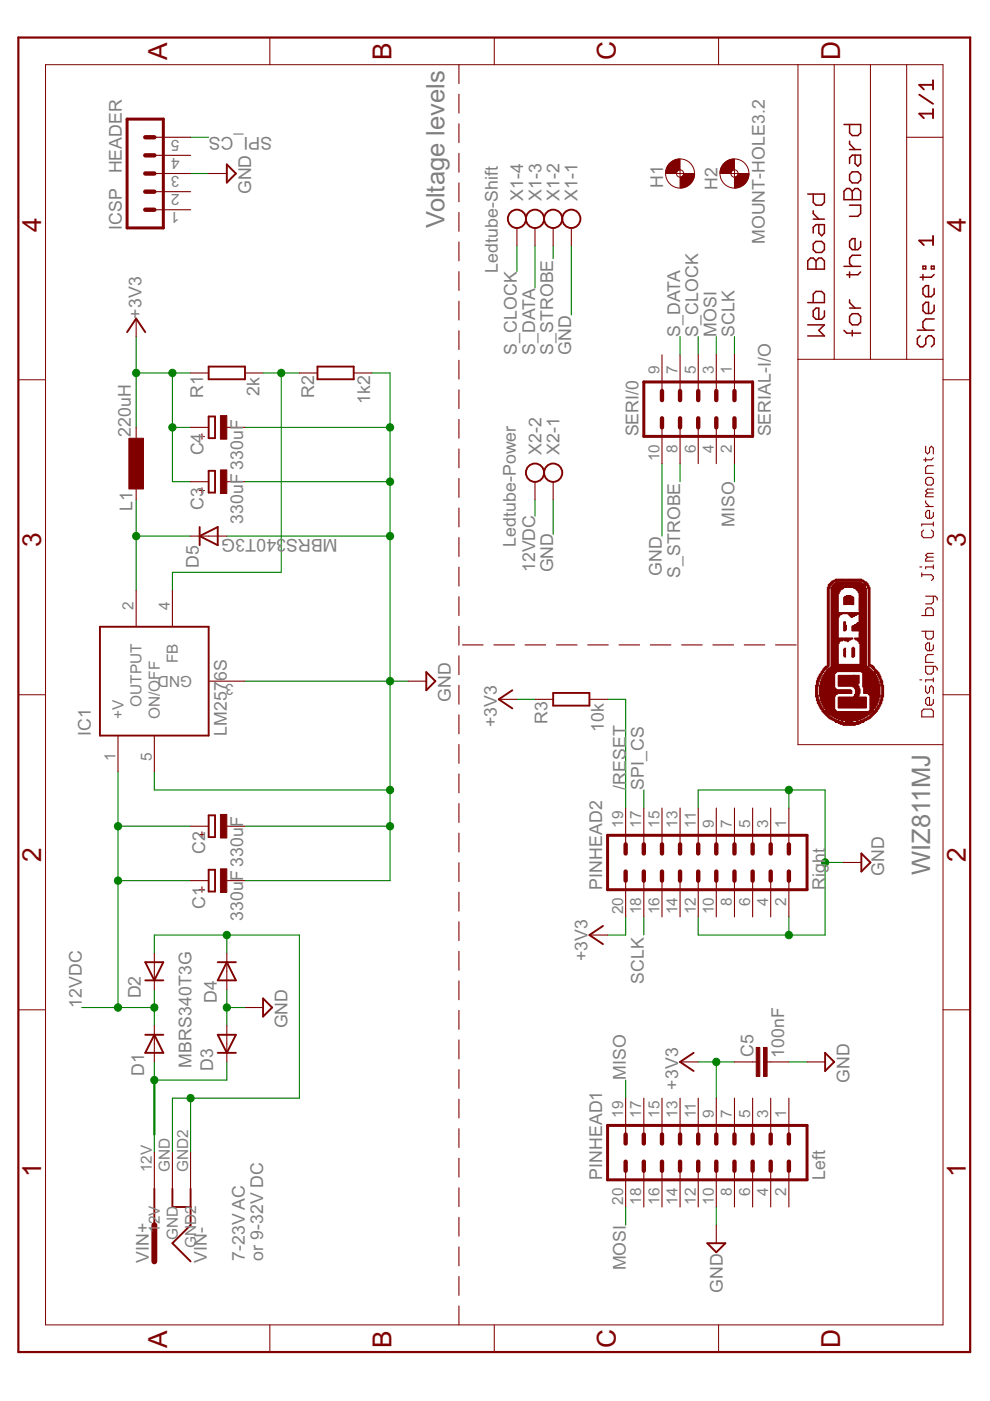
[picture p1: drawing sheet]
<svg xmlns="http://www.w3.org/2000/svg" width="210mm" height="297mm" viewBox="0 0 210 297" stroke-linecap="round" stroke-linejoin="round" font-family="sans-serif">
<defs><g id="words">
<g font-size="6.2" fill="#800000">
<text x="35.4" y="12.8" transform="rotate(-90 35.4 12.8)">A</text>
<text x="83" y="12.8" transform="rotate(-90 83 12.8)">B</text>
<text x="130.6" y="12.8" transform="rotate(-90 130.6 12.8)">C</text>
<text x="178.1" y="12.8" transform="rotate(-90 178.1 12.8)">D</text>
<text x="8.7" y="49.1" transform="rotate(-90 8.7 49.1)">4</text>
<text x="204.8" y="49.1" transform="rotate(-90 204.8 49.1)">4</text>
<text x="8.7" y="115.9" transform="rotate(-90 8.7 115.9)">3</text>
<text x="204.8" y="115.9" transform="rotate(-90 204.8 115.9)">3</text>
<text x="8.7" y="182.7" transform="rotate(-90 8.7 182.7)">2</text>
<text x="204.8" y="182.7" transform="rotate(-90 204.8 182.7)">2</text>
<text x="8.7" y="249.5" transform="rotate(-90 8.7 249.5)">1</text>
<text x="204.8" y="249.5" transform="rotate(-90 204.8 249.5)">1</text>
<text x="35.4" y="285.7" transform="rotate(-90 35.4 285.7)">A</text>
<text x="83" y="285.7" transform="rotate(-90 83 285.7)">B</text>
<text x="130.6" y="285.7" transform="rotate(-90 130.6 285.7)">C</text>
<text x="178.1" y="285.7" transform="rotate(-90 178.1 285.7)">D</text>
</g>
<g font-size="6.1" fill="#808080">
<text x="94.2" y="48.3" transform="rotate(-90 94.2 48.3)">Voltage levels</text>
<text x="197.2" y="185.6" transform="rotate(-90 197.2 185.6)">WIZ811MJ</text>
</g>
<g font-size="4.2" fill="#808080">
<text x="57.7" y="29.1" transform="rotate(-180 57.7 29.1)">SPI_CS</text>
<text x="25.8" y="36.8" transform="rotate(-90 25.8 36.8)">HEADER</text>
<text x="53.3" y="41.2" transform="rotate(-90 53.3 41.2)">GND</text>
<text x="140.6" y="39.9" transform="rotate(-90 140.6 39.9)">H1</text>
<text x="152.2" y="40.2" transform="rotate(-90 152.2 40.2)">H2</text>
<text x="110.9" y="42.6" transform="rotate(-90 110.9 42.6)">X1-4</text>
<text x="114.8" y="42.6" transform="rotate(-90 114.8 42.6)">X1-3</text>
<text x="118.6" y="42.6" transform="rotate(-90 118.6 42.6)">X1-2</text>
<text x="122.5" y="42.6" transform="rotate(-90 122.5 42.6)">X1-1</text>
<text x="25.8" y="48.7" transform="rotate(-90 25.8 48.7)">ICSP</text>
<text x="162.1" y="51.8" transform="rotate(-90 162.1 51.8)">MOUNT-HOLE3.2</text>
<text x="105.6" y="57.9" transform="rotate(-90 105.6 57.9)">Ledtube-Shift</text>
<text x="30" y="67.5" transform="rotate(-90 30 67.5)">+3V3</text>
<text x="144.2" y="71.4" transform="rotate(-90 144.2 71.4)">S_DATA</text>
<text x="148" y="71.4" transform="rotate(-90 148 71.4)">S_CLOCK</text>
<text x="151.9" y="71.4" transform="rotate(-90 151.9 71.4)">MOSI</text>
<text x="155.7" y="71.4" transform="rotate(-90 155.7 71.4)">SCLK</text>
<text x="109.6" y="75.2" transform="rotate(-90 109.6 75.2)">S_CLOCK</text>
<text x="113.4" y="75.2" transform="rotate(-90 113.4 75.2)">S_DATA</text>
<text x="117.3" y="75.2" transform="rotate(-90 117.3 75.2)">S_STROBE</text>
<text x="121.1" y="75.2" transform="rotate(-90 121.1 75.2)">GND</text>
<text x="55" y="83.9" transform="rotate(-90 55 83.9)">2k</text>
<text x="43.1" y="84.3" transform="rotate(-90 43.1 84.3)">R1</text>
<text x="66.6" y="84.5" transform="rotate(-90 66.6 84.5)">R2</text>
<text x="78.5" y="85.6" transform="rotate(-90 78.5 85.6)">1k2</text>
<text x="27.7" y="92.6" transform="rotate(-90 27.7 92.6)">220uH</text>
<text x="135.4" y="92.5" transform="rotate(-90 135.4 92.5)">SERI/0</text>
<text x="163.4" y="92.5" transform="rotate(-90 163.4 92.5)">SERIAL-I/O</text>
<text x="43.1" y="96.6" transform="rotate(-90 43.1 96.6)">C4</text>
<text x="114.8" y="96.4" transform="rotate(-90 114.8 96.4)">X2-2</text>
<text x="118.6" y="96.4" transform="rotate(-90 118.6 96.4)">X2-1</text>
<text x="28.1" y="108.3" transform="rotate(-90 28.1 108.3)">L1</text>
<text x="43.1" y="108.1" transform="rotate(-90 43.1 108.1)">C3</text>
<text x="51.6" y="111.2" transform="rotate(-90 51.6 111.2)">330uF 330uF</text>
<text x="155.7" y="111.7" transform="rotate(-90 155.7 111.7)">MISO</text>
<text x="58.5" y="114.2" transform="rotate(-180 58.5 114.2)">40T3G</text>
<text x="71.6" y="114.2" transform="rotate(-180 71.6 114.2)">MBRS3</text>
<text x="109.4" y="116" transform="rotate(-90 109.4 116)">Ledtube-Power</text>
<text x="42.1" y="120.4" transform="rotate(-90 42.1 120.4)">D5</text>
<text x="113.4" y="121.4" transform="rotate(-90 113.4 121.4)">12VDC</text>
<text x="117.3" y="121.4" transform="rotate(-90 117.3 121.4)">GND</text>
<text x="140.3" y="122.1" transform="rotate(-90 140.3 122.1)">GND</text>
<text x="144.2" y="122.5" transform="rotate(-90 144.2 122.5)">S_STROBE</text>
<text x="48.1" y="144.3" transform="rotate(-90 48.1 144.3)">6S</text>
<text x="95.6" y="148.8" transform="rotate(-90 95.6 148.8)">GND</text>
<text x="19.3" y="156" transform="rotate(-90 19.3 156)">IC1</text>
<text x="48.1" y="156" transform="rotate(-90 48.1 156)">LM257</text>
<text x="105.4" y="154.2" transform="rotate(-90 105.4 154.2)">+3V3</text>
<text x="116.1" y="153.5" transform="rotate(-90 116.1 153.5)">R3</text>
<text x="128" y="155.2" transform="rotate(-90 128 155.2)">10k</text>
<text x="132.7" y="167.5" transform="rotate(-90 132.7 167.5)">/RESET</text>
<text x="136.5" y="167.5" transform="rotate(-90 136.5 167.5)">SPI_CS</text>
<text x="43.5" y="181.1" transform="rotate(-90 43.5 181.1)">C2</text>
<text x="187.4" y="185.7" transform="rotate(-90 187.4 185.7)">GND</text>
<text x="127.7" y="188.6" transform="rotate(-90 127.7 188.6)">PINHEAD2</text>
<text x="174.9" y="188.6" transform="rotate(-90 174.9 188.6)">Right</text>
<text x="43.5" y="192.7" transform="rotate(-90 43.5 192.7)">C1</text>
<text x="51.6" y="195.4" transform="rotate(-90 51.6 195.4)">330uF 330uF</text>
<text x="124.6" y="203.8" transform="rotate(-90 124.6 203.8)">+3V3</text>
<text x="136.5" y="208.6" transform="rotate(-90 136.5 208.6)">SCLK</text>
<text x="17.3" y="213.6" transform="rotate(-90 17.3 213.6)">12VDC</text>
<text x="29.8" y="211.7" transform="rotate(-90 29.8 211.7)">D2</text>
<text x="46" y="212.7" transform="rotate(-90 46 212.7)">D4</text>
<text x="61" y="218" transform="rotate(-90 61 218)">GND</text>
<text x="40.6" y="226.3" transform="rotate(-90 40.6 226.3)">MBRS340T3G</text>
<text x="45.2" y="227.1" transform="rotate(-90 45.2 227.1)">D3</text>
<text x="159.8" y="224" transform="rotate(-90 159.8 224)">C5</text>
<text x="166.3" y="224.4" transform="rotate(-90 166.3 224.4)">100nF</text>
<text x="30.6" y="228.1" transform="rotate(-90 30.6 228.1)">D1</text>
<text x="132.7" y="229" transform="rotate(-90 132.7 229)">MISO</text>
<text x="143.8" y="231.1" transform="rotate(-90 143.8 231.1)">+3V3</text>
<text x="180.1" y="229.6" transform="rotate(-90 180.1 229.6)">GND</text>
<text x="127.7" y="250.1" transform="rotate(-90 127.7 250.1)">PINHEAD1</text>
<text x="174.9" y="250.1" transform="rotate(-90 174.9 250.1)">Left</text>
<text x="31.6" y="267.8" transform="rotate(-90 31.6 267.8)">VIN+</text>
<text x="43.9" y="267.8" transform="rotate(-90 43.9 267.8)">VIN-</text>
<text x="51.9" y="267.4" transform="rotate(-90 51.9 267.4)">7-23V AC</text>
<text x="55.8" y="267.4" transform="rotate(-90 55.8 267.4)">or 9-32V DC</text>
<text x="132.7" y="269.4" transform="rotate(-90 132.7 269.4)">MOSI</text>
<text x="153.2" y="274.2" transform="rotate(-90 153.2 274.2)">GND</text>
</g>
<g font-size="3.6" fill="#808080">
<text x="38.1" y="29.6" transform="rotate(-180 38.1 29.6)">5</text>
<text x="38.1" y="33.5" transform="rotate(-180 38.1 33.5)">4</text>
<text x="38.1" y="41.2" transform="rotate(-180 38.1 41.2)">2</text>
<text x="38.1" y="37.3" transform="rotate(-180 38.1 37.3)">3</text>
<text x="38.1" y="45" transform="rotate(-180 38.1 45)">1</text>
<text x="139.8" y="79.4" transform="rotate(-90 139.8 79.4)">9</text>
<text x="143.7" y="79.4" transform="rotate(-90 143.7 79.4)">7</text>
<text x="147.5" y="79.4" transform="rotate(-90 147.5 79.4)">5</text>
<text x="151.3" y="79.4" transform="rotate(-90 151.3 79.4)">3</text>
<text x="155.2" y="79.4" transform="rotate(-90 155.2 79.4)">1</text>
<text x="143.7" y="96" transform="rotate(-90 143.7 96)">8</text>
<text x="147.5" y="96" transform="rotate(-90 147.5 96)">6</text>
<text x="151.3" y="96" transform="rotate(-90 151.3 96)">4</text>
<text x="155.2" y="96" transform="rotate(-90 155.2 96)">2</text>
<text x="139.8" y="97.8" transform="rotate(-90 139.8 97.8)">10</text>
<text x="28.3" y="129.4" transform="rotate(-90 28.3 129.4)">2</text>
<text x="36" y="129.4" transform="rotate(-90 36 129.4)">4</text>
<text x="37.7" y="140.6" transform="rotate(-90 37.7 140.6)">FB</text>
<text x="40.7" y="143.3" transform="rotate(-180 40.7 143.3)">GND</text>
<text x="30" y="149.8" transform="rotate(-90 30 149.8)">OUTPUT</text>
<text x="49.6" y="145" transform="rotate(-180 49.6 145)">3</text>
<text x="26.2" y="152.4" transform="rotate(-90 26.2 152.4)">+V</text>
<text x="33.9" y="152.4" transform="rotate(-90 33.9 152.4)">ON/OFF</text>
<text x="24.5" y="161.3" transform="rotate(-90 24.5 161.3)">1</text>
<text x="32.2" y="161.3" transform="rotate(-90 32.2 161.3)">5</text>
<text x="132.1" y="175.5" transform="rotate(-90 132.1 175.5)">19</text>
<text x="136" y="175.5" transform="rotate(-90 136 175.5)">17</text>
<text x="139.8" y="175.5" transform="rotate(-90 139.8 175.5)">15</text>
<text x="143.7" y="175.5" transform="rotate(-90 143.7 175.5)">13</text>
<text x="147.5" y="175.5" transform="rotate(-90 147.5 175.5)">11</text>
<text x="151.3" y="175.5" transform="rotate(-90 151.3 175.5)">9</text>
<text x="155.2" y="175.5" transform="rotate(-90 155.2 175.5)">7</text>
<text x="159" y="175.5" transform="rotate(-90 159 175.5)">5</text>
<text x="162.9" y="175.5" transform="rotate(-90 162.9 175.5)">3</text>
<text x="166.7" y="175.5" transform="rotate(-90 166.7 175.5)">1</text>
<text x="132.1" y="193.9" transform="rotate(-90 132.1 193.9)">20</text>
<text x="136" y="193.9" transform="rotate(-90 136 193.9)">18</text>
<text x="139.8" y="193.9" transform="rotate(-90 139.8 193.9)">16</text>
<text x="143.7" y="193.9" transform="rotate(-90 143.7 193.9)">14</text>
<text x="147.5" y="193.9" transform="rotate(-90 147.5 193.9)">12</text>
<text x="151.3" y="193.9" transform="rotate(-90 151.3 193.9)">10</text>
<text x="155.2" y="192.1" transform="rotate(-90 155.2 192.1)">8</text>
<text x="159" y="192.1" transform="rotate(-90 159 192.1)">6</text>
<text x="162.9" y="192.1" transform="rotate(-90 162.9 192.1)">4</text>
<text x="166.7" y="192.1" transform="rotate(-90 166.7 192.1)">2</text>
<text x="132.1" y="237" transform="rotate(-90 132.1 237)">19</text>
<text x="136" y="237" transform="rotate(-90 136 237)">17</text>
<text x="139.8" y="237" transform="rotate(-90 139.8 237)">15</text>
<text x="143.7" y="237" transform="rotate(-90 143.7 237)">13</text>
<text x="147.5" y="237" transform="rotate(-90 147.5 237)">11</text>
<text x="151.3" y="237" transform="rotate(-90 151.3 237)">9</text>
<text x="155.2" y="237" transform="rotate(-90 155.2 237)">7</text>
<text x="159" y="237" transform="rotate(-90 159 237)">5</text>
<text x="162.9" y="237" transform="rotate(-90 162.9 237)">3</text>
<text x="166.7" y="237" transform="rotate(-90 166.7 237)">1</text>
<text x="32.2" y="248.5" transform="rotate(-90 32.2 248.5)">12V</text>
<text x="36" y="248.5" transform="rotate(-90 36 248.5)">GND</text>
<text x="39.9" y="248.5" transform="rotate(-90 39.9 248.5)">GND2</text>
<text x="132.1" y="255.4" transform="rotate(-90 132.1 255.4)">20</text>
<text x="136" y="255.4" transform="rotate(-90 136 255.4)">18</text>
<text x="139.8" y="255.4" transform="rotate(-90 139.8 255.4)">16</text>
<text x="143.7" y="255.4" transform="rotate(-90 143.7 255.4)">14</text>
<text x="147.5" y="255.4" transform="rotate(-90 147.5 255.4)">12</text>
<text x="151.3" y="255.4" transform="rotate(-90 151.3 255.4)">10</text>
<text x="155.2" y="253.6" transform="rotate(-90 155.2 253.6)">8</text>
<text x="159" y="253.6" transform="rotate(-90 159 253.6)">6</text>
<text x="162.9" y="253.6" transform="rotate(-90 162.9 253.6)">4</text>
<text x="166.7" y="253.6" transform="rotate(-90 166.7 253.6)">2</text>
<text x="33.9" y="261.4" transform="rotate(-90 33.9 261.4)">12V</text>
<text x="37.7" y="262.8" transform="rotate(-90 37.7 262.8)">GND</text>
<text x="41.6" y="264.7" transform="rotate(-90 41.6 264.7)">GND2</text>
</g>
<g font-size="3" fill="#800000">
<text x="43.6" y="91.5" transform="rotate(-180 43.6 91.5)">+</text>
<text x="43.6" y="103" transform="rotate(-180 43.6 103)">+</text>
<text x="43.6" y="176.1" transform="rotate(-180 43.6 176.1)">+</text>
<text x="43.6" y="187.6" transform="rotate(-180 43.6 187.6)">+</text>
</g>
</g></defs>
<g fill="#008000" stroke="#008000" stroke-width=".23">
<path d="M132.7 255.9v3.9z"/>
<path d="M151.9 71.4v3.8z"/>
<path d="M132.7 229v3.8z"/>
<path d="M155.7 98.3v3.8z"/>
<path d="M151.9 255.9v3.9z"/>
<path d="M167.3 225.1h3.8z"/>
<path d="M148 167.5v3.8z"/>
<path d="M167.3 167.5v3.8z"/>
<path d="M148 167.5h19.3z"/>
<path d="M167.3 167.5h7.6z"/>
<path d="M174.9 167.5v15.4z"/>
<path d="M174.9 182.9h3.9z"/>
<path d="M167.3 194.4v3.8z"/>
<path d="M148 194.4v3.8z"/>
<path d="M148 198.2h19.3z"/>
<path d="M167.3 198.2h7.6z"/>
<path d="M174.9 182.9v15.3z"/>
<path d="M40.4 36.8h3.8z"/>
<path d="M51.9 102.1h30.8z"/>
<path d="M82.7 102.1v11.6z"/>
<path d="M48.1 113.7h34.6z"/>
<path d="M82.7 113.7v30.7z"/>
<path d="M82.7 144.4h3.8z"/>
<path d="M51.9 144.4h30.8z"/>
<path d="M82.7 144.4v23.1z"/>
<path d="M32.7 163.6v3.9z"/>
<path d="M32.7 167.5h50z"/>
<path d="M51.9 175.2h30.8z"/>
<path d="M82.7 167.5v7.7z"/>
<path d="M78.8 79.1h3.9z"/>
<path d="M82.7 90.6v11.5z"/>
<path d="M82.7 79.1v11.5z"/>
<path d="M51.9 90.6h30.8z"/>
<path d="M51.9 186.7h30.8z"/>
<path d="M82.7 175.2v11.5z"/>
<path d="M48.1 213.6v3.9z"/>
<path d="M48.1 209.8v3.8z"/>
<path d="M48.1 213.6h3.8z"/>
<path d="M117.3 106v7.3z"/>
<path d="M121.1 52.2v14.6z"/>
<path d="M140.4 98.3v15.4z"/>
<path d="M132.7 148.3v23z"/>
<path d="M128.8 148.3h3.9z"/>
<path d="M136.5 194.4v3.8z"/>
<path d="M155.7 71.4v3.8z"/>
<path d="M109.6 148.3h3.8z"/>
<path d="M132.7 194.4v3.8z"/>
<path d="M128.8 198.2h3.9z"/>
<path d="M28.9 71.4v7.7z"/>
<path d="M28.9 79.1v11.5z"/>
<path d="M36.6 102.1h3.8z"/>
<path d="M36.6 90.6v11.5z"/>
<path d="M36.6 79.1v11.5z"/>
<path d="M28.9 79.1h7.7z"/>
<path d="M36.6 79.1h3.8z"/>
<path d="M36.6 90.6h3.8z"/>
<path d="M151.9 225.1h3.8z"/>
<path d="M151.9 225.1v7.7z"/>
<path d="M148 225.1h3.9z"/>
<path d="M136.5 167.5v3.8z"/>
<path d="M40.4 29.1h3.8z"/>
<path d="M117.3 52.2v2.6z"/>
<path d="M144.2 98.3v3.8z"/>
<path d="M109.6 52.2v5.4z"/>
<path d="M148 71.4v3.8z"/>
<path d="M113.4 52.2v8.8z"/>
<path d="M144.2 71.4v3.8z"/>
<path d="M28.9 113.7v11.5z"/>
<path d="M28.9 106v7.7z"/>
<path d="M28.9 113.7h11.5z"/>
<path d="M59.6 79.1h3.9z"/>
<path d="M55.8 79.1h3.8z"/>
<path d="M59.6 79.1v42.2z"/>
<path d="M36.6 121.3v3.9z"/>
<path d="M36.6 121.3h23z"/>
<path d="M32.7 198.2v3.9z"/>
<path d="M32.7 198.2h15.4z"/>
<path d="M48.1 198.2v3.9z"/>
<path d="M48.1 198.2h15.4z"/>
<path d="M63.5 198.2v34.6z"/>
<path d="M40.4 232.8h23.1z"/>
<path d="M36.6 232.8h3.8z"/>
<path d="M36.6 232.8v11.6z"/>
<path d="M40.4 232.8v11.6z"/>
<path d="M32.7 225.1v3.9z"/>
<path d="M32.7 229h15.4z"/>
<path d="M48.1 225.1v3.9z"/>
<path d="M32.7 240.5v3.9z"/>
<path d="M113.4 106v3.4z"/>
<path d="M32.7 213.6v3.9z"/>
<path d="M32.7 209.8v3.8z"/>
<path d="M25 213.6h7.7z"/>
<path d="M25 163.6v11.6z"/>
<path d="M25 175.2h15.4z"/>
<path d="M25 186.7h15.4z"/>
<path d="M25 175.2v11.5z"/>
<path d="M25 186.7v26.9z"/>
<path d="M17.3 213.6h7.7z"/>
</g>
<g fill="#008000" stroke="#008000" stroke-width=".21">
<circle cx="167.2" cy="167.5" r=".77"/>
<circle cx="167.2" cy="198.3" r=".77"/>
<circle cx="174.9" cy="182.9" r=".77"/>
<circle cx="82.7" cy="113.7" r=".77"/>
<circle cx="82.7" cy="144.4" r=".77"/>
<circle cx="82.7" cy="167.5" r=".77"/>
<circle cx="82.7" cy="102.1" r=".77"/>
<circle cx="82.7" cy="90.6" r=".77"/>
<circle cx="82.7" cy="175.2" r=".77"/>
<circle cx="48.1" cy="213.6" r=".77"/>
<circle cx="28.9" cy="79.1" r=".77"/>
<circle cx="36.5" cy="79.1" r=".77"/>
<circle cx="36.5" cy="90.6" r=".77"/>
<circle cx="151.9" cy="225.2" r=".77"/>
<circle cx="28.9" cy="113.7" r=".77"/>
<circle cx="59.6" cy="79.1" r=".77"/>
<circle cx="48.1" cy="198.3" r=".77"/>
<circle cx="40.4" cy="232.8" r=".77"/>
<circle cx="32.7" cy="229" r=".77"/>
<circle cx="32.7" cy="213.6" r=".77"/>
<circle cx="25" cy="175.2" r=".77"/>
<circle cx="25" cy="186.7" r=".77"/>
<circle cx="25" cy="213.6" r=".77"/>
</g>
<path d="M32.7 229v11.5z" fill="#008000" stroke="#008000" stroke-width=".47"/>
<g fill="#800000" stroke="#800000" stroke-width=".4">
<path d="M194.9 24.1l1 1z"/>
<path d="M194.9 24.1h2.9z"/>
<path d="M197.8 23.1v2z"/>
<path d="M194.9 20.1l2.9 1.9z"/>
<path d="M194.9 18l1 1z"/>
<path d="M194.9 18h2.9z"/>
<path d="M197.8 17v2z"/>
<path d="M194.9 51l1 1z"/>
<path d="M194.9 51h2.9z"/>
<path d="M197.8 50v2z"/>
<path d="M117.3 146.9h7.7z"/>
<path d="M117.3 149.6h7.7z"/>
<path d="M117.3 146.9v2.7z"/>
<path d="M125 146.9v2.7z"/>
<path d="M45.6 99.8v4.6z"/>
<path d="M44.2 99.8h1.4z"/>
<path d="M44.2 104.4h1.4z"/>
<path d="M44.2 99.8v4.6z"/>
<path d="M45.6 172.9v4.6z"/>
<path d="M44.2 172.9h1.4z"/>
<path d="M44.2 177.5h1.4z"/>
<path d="M44.2 172.9v4.6z"/>
<path d="M90.4 142.5v3.8z"/>
<path d="M90.4 142.5l1.9 1.9z"/>
<path d="M90.4 146.3l1.9-1.9z"/>
<path d="M150 263.6h3.8z"/>
<path d="M151.9 265.5l1.9-1.9z"/>
<path d="M150 263.6l1.9 1.9z"/>
<path d="M182.6 181v3.8z"/>
<path d="M182.6 181l2 1.9z"/>
<path d="M184.6 182.9l-2 1.9z"/>
<path d="M28.9 67.5l1.9 2.9z"/>
<path d="M28.9 67.5l-2 2.9z"/>
<path d="M125 198.2l2.8-1.9z"/>
<path d="M125 198.2l2.8 2z"/>
<path d="M105.7 148.3l2.9-2z"/>
<path d="M105.7 148.3l2.9 1.9z"/>
<path d="M174.9 223.2v3.9z"/>
<path d="M174.9 223.2l2 1.9z"/>
<path d="M176.9 225.1l-2 2z"/>
<path d="M48.1 34.9v3.8z"/>
<path d="M48.1 34.9l1.9 1.9z"/>
<path d="M48.1 38.7l1.9-1.9z"/>
<path d="M21.2 132.9v23.1z"/>
<path d="M21.2 132.9h23z"/>
<path d="M44.2 132.9v23.1z"/>
<path d="M21.2 156h23z"/>
<path d="M42.3 113.7l3.9-2z"/>
<path d="M42.3 113.7l3.9 1.9z"/>
<path d="M42.3 113.7v1.9z"/>
<path d="M46.2 111.7v3.9z"/>
<path d="M42.3 111.7v2z"/>
<path d="M44.2 77.7h7.7z"/>
<path d="M44.2 80.4h7.7z"/>
<path d="M44.2 77.7v2.7z"/>
<path d="M51.9 77.7v2.7z"/>
<path d="M67.3 80.4h7.7z"/>
<path d="M67.3 77.7h7.7z"/>
<path d="M75 77.7v2.7z"/>
<path d="M67.3 77.7v2.7z"/>
<path d="M45.6 88.3v4.6z"/>
<path d="M44.2 88.3h1.4z"/>
<path d="M44.2 92.9h1.4z"/>
<path d="M44.2 88.3v4.6z"/>
<path d="M32.7 219.4l1.9 3.8z"/>
<path d="M32.7 219.4l-1.9 3.8z"/>
<path d="M30.8 219.4h1.9z"/>
<path d="M30.8 223.2h3.8z"/>
<path d="M32.7 219.4h1.9z"/>
<path d="M30.8 204l1.9 3.9z"/>
<path d="M34.6 204l-1.9 3.9z"/>
<path d="M32.7 207.9h1.9z"/>
<path d="M30.8 204h3.8z"/>
<path d="M30.8 207.9h1.9z"/>
<path d="M46.2 219.4l1.9 3.8z"/>
<path d="M50 219.4l-1.9 3.8z"/>
<path d="M48.1 223.2h1.9z"/>
<path d="M46.2 219.4h3.8z"/>
<path d="M46.2 223.2h1.9z"/>
<path d="M48.1 204l1.9 3.9z"/>
<path d="M48.1 204l-1.9 3.9z"/>
<path d="M46.2 204h1.9z"/>
<path d="M46.2 207.9h3.8z"/>
<path d="M48.1 204h1.9z"/>
<path d="M55.8 211.7v3.8z"/>
<path d="M55.8 211.7l1.9 1.9z"/>
<path d="M57.7 213.6l-1.9 1.9z"/>
<path d="M45.6 184.4v4.6z"/>
<path d="M44.2 184.4h1.4z"/>
<path d="M44.2 189h1.4z"/>
<path d="M44.2 184.4v4.6z"/>
<path d="M144.2 225.1l2.9-1.9z"/>
<path d="M144.2 225.1l2.9 2z"/>
<path d="M40.4 252.1v3.8z"/>
<path d="M40.4 255.9v3.9z"/>
<path d="M36.6 263.6l3.8-3.8z"/>
<path d="M36.6 263.6l3.8 3.8z"/>
<path d="M36.6 252.1v3.8z"/>
<path d="M36.6 255.9h3.8z"/>
<path d="M32.7 252.1v7.7z"/>
</g>
<g fill="#800000" stroke="#800000" stroke-width=".32">
<path d="M179.5 70.6h3z"/>
<path d="M178.9 70l.6 .6z"/>
<path d="M180.7 70v1.2z"/>
<path d="M182.5 67.1v1.2z"/>
<path d="M181.9 66.5l.6 .6z"/>
<path d="M180.7 66.5h1.2z"/>
<path d="M180.7 66.5l-.6 .6z"/>
<path d="M180.1 67.1v1.2z"/>
<path d="M180.1 68.3l.6 .6z"/>
<path d="M180.7 68.9h1.2z"/>
<path d="M181.9 68.9l.6-.6z"/>
<path d="M180.1 65.3h2.4z"/>
<path d="M180.1 64.2l1.2 1.1z"/>
<path d="M180.1 63.6v.6z"/>
<path d="M179.5 58.3h2.4z"/>
<path d="M181.9 58.3l.6-.6z"/>
<path d="M180.1 57.7v1.1z"/>
<path d="M178.9 56.5h3.6z"/>
<path d="M180.1 55.9l.6 .6z"/>
<path d="M180.1 54.7v1.2z"/>
<path d="M180.7 54.1l-.6 .6z"/>
<path d="M180.7 54.1h1.8z"/>
<path d="M182.5 51.2v1.1z"/>
<path d="M181.9 52.9l.6-.6z"/>
<path d="M180.7 52.9h1.2z"/>
<path d="M180.1 52.3l.6 .6z"/>
<path d="M180.1 51.2v1.1z"/>
<path d="M180.7 50.6l-.6 .6z"/>
<path d="M180.7 50.6h.6z"/>
<path d="M181.3 50.6v2.3z"/>
<path d="M180.1 45.9h1.8z"/>
<path d="M181.9 45.9l.6-.6z"/>
<path d="M182.5 43.5v1.8z"/>
<path d="M180.1 43.5h2.4z"/>
<path d="M178.9 42.3h3.6z"/>
<path d="M178.9 40.6v1.7z"/>
<path d="M178.9 40.6l.6-.6z"/>
<path d="M179.5 40h.6z"/>
<path d="M180.1 40l.6 .6z"/>
<path d="M180.7 40.6l.6-.6z"/>
<path d="M181.3 40h.6z"/>
<path d="M181.9 40l.6 .6z"/>
<path d="M182.5 40.6v1.7z"/>
<path d="M180.7 40.6v1.7z"/>
<path d="M182.5 37v1.2z"/>
<path d="M181.9 36.4l.6 .6z"/>
<path d="M180.7 36.4h1.2z"/>
<path d="M180.7 36.4l-.6 .6z"/>
<path d="M180.1 37v1.2z"/>
<path d="M180.1 38.2l.6 .6z"/>
<path d="M180.7 38.8h1.2z"/>
<path d="M181.9 38.8l.6-.6z"/>
<path d="M180.1 33.5v1.1z"/>
<path d="M180.1 33.5l.6-.6z"/>
<path d="M180.7 32.9h1.8z"/>
<path d="M182.5 32.9v1.7z"/>
<path d="M182.5 34.6l-.6 .6z"/>
<path d="M181.3 34.6l.6 .6z"/>
<path d="M181.3 32.9v1.7z"/>
<path d="M180.1 31.7h2.4z"/>
<path d="M180.1 30.5l1.2 1.2z"/>
<path d="M180.1 29.9v.6z"/>
<path d="M178.9 26.4h3.6z"/>
<path d="M182.5 26.4v1.8z"/>
<path d="M181.9 28.7l.6-.5z"/>
<path d="M180.7 28.7h1.2z"/>
<path d="M180.1 28.2l.6 .5z"/>
<path d="M180.1 26.4v1.8z"/>
<path d="M171.3 71.2h3.5z"/>
<path d="M173.6 70l1.2 1.2z"/>
<path d="M173.6 70l1.2-1.1z"/>
<path d="M171.3 68.9h3.5z"/>
<path d="M174.8 65.9v1.2z"/>
<path d="M174.8 67.1l-.6 .6z"/>
<path d="M173 67.7h1.2z"/>
<path d="M172.4 67.1l.6 .6z"/>
<path d="M172.4 65.9v1.2z"/>
<path d="M172.4 65.9l.6-.6z"/>
<path d="M173 65.3h.6z"/>
<path d="M173.6 65.3v2.4z"/>
<path d="M171.3 64.2h3.5z"/>
<path d="M174.8 62.4v1.8z"/>
<path d="M174.2 61.8l.6 .6z"/>
<path d="M173 61.8h1.2z"/>
<path d="M173 61.8l-.6 .6z"/>
<path d="M172.4 62.4v1.8z"/>
<path d="M171.3 57.1h3.5z"/>
<path d="M171.3 55.3v1.8z"/>
<path d="M171.9 54.7l-.6 .6z"/>
<path d="M171.9 54.7h.5z"/>
<path d="M172.4 54.7l.6 .6z"/>
<path d="M173 55.3l.6-.6z"/>
<path d="M173.6 54.7h.6z"/>
<path d="M174.2 54.7l.6 .6z"/>
<path d="M174.8 55.3v1.8z"/>
<path d="M173 55.3v1.8z"/>
<path d="M174.8 51.8v1.1z"/>
<path d="M174.2 51.2l.6 .6z"/>
<path d="M173 51.2h1.2z"/>
<path d="M172.4 51.8l.6-.6z"/>
<path d="M172.4 51.8v1.1z"/>
<path d="M172.4 52.9l.6 .6z"/>
<path d="M173 53.5h1.2z"/>
<path d="M174.2 53.5l.6-.6z"/>
<path d="M172.4 48.2v1.2z"/>
<path d="M172.4 48.2l.6-.6z"/>
<path d="M173 47.6h1.8z"/>
<path d="M174.8 47.6v1.8z"/>
<path d="M174.8 49.4l-.6 .6z"/>
<path d="M173.6 49.4l.6 .6z"/>
<path d="M173.6 47.6v1.8z"/>
<path d="M172.4 46.5h2.4z"/>
<path d="M172.4 45.3l1.2 1.2z"/>
<path d="M172.4 44.7v.6z"/>
<path d="M171.3 41.1h3.5z"/>
<path d="M174.8 41.1v1.8z"/>
<path d="M174.8 42.9l-.6 .6z"/>
<path d="M173 43.5h1.2z"/>
<path d="M172.4 42.9l.6 .6z"/>
<path d="M172.4 41.1v1.8z"/>
<path d="M194.5 71.8l.6-.6z"/>
<path d="M194.5 71.8v1.1z"/>
<path d="M194.5 72.9l.6 .6z"/>
<path d="M195.1 73.5h.6z"/>
<path d="M195.7 73.5l.6-.6z"/>
<path d="M196.3 71.8v1.1z"/>
<path d="M196.3 71.8l.6-.6z"/>
<path d="M196.9 71.2h.6z"/>
<path d="M197.5 71.2l.6 .6z"/>
<path d="M198.1 71.8v1.1z"/>
<path d="M198.1 72.9l-.6 .6z"/>
<path d="M194.5 70h3.6z"/>
<path d="M195.7 69.4l.6 .6z"/>
<path d="M195.7 68.2v1.2z"/>
<path d="M195.7 68.2l.6-.6z"/>
<path d="M196.3 67.6h1.8z"/>
<path d="M198.1 64.7v1.2z"/>
<path d="M198.1 65.9l-.6 .6z"/>
<path d="M196.3 66.5h1.2z"/>
<path d="M195.7 65.9l.6 .6z"/>
<path d="M195.7 64.7v1.2z"/>
<path d="M195.7 64.7l.6-.6z"/>
<path d="M196.3 64.1h.6z"/>
<path d="M196.9 64.1v2.4z"/>
<path d="M198.1 61.2v1.1z"/>
<path d="M197.5 62.9l.6-.6z"/>
<path d="M196.3 62.9h1.2z"/>
<path d="M195.7 62.3l.6 .6z"/>
<path d="M195.7 61.2v1.1z"/>
<path d="M195.7 61.2l.6-.6z"/>
<path d="M196.3 60.6h.6z"/>
<path d="M196.9 60.6v2.3z"/>
<path d="M195.1 58.8h2.4z"/>
<path d="M197.5 58.8l.6-.6z"/>
<path d="M195.7 58.2v1.2z"/>
<path d="M195.7 56.4v.6z"/>
<path d="M195.7 56.4h.6z"/>
<path d="M196.3 56.4v.6z"/>
<path d="M195.7 57h.6z"/>
<path d="M197.5 56.4v.6z"/>
<path d="M197.5 56.4h.6z"/>
<path d="M198.1 56.4v.6z"/>
<path d="M197.5 57h.6z"/>
</g>
<g fill="#800000" stroke="#800000" stroke-width=".23">
<path d="M195.4 152h2.5z"/>
<path d="M197.9 150.8v1.2z"/>
<path d="M197.5 150.3l.4 .5z"/>
<path d="M195.8 150.3h1.7z"/>
<path d="M195.8 150.3l-.4 .5z"/>
<path d="M195.4 150.8v1.2z"/>
<path d="M197.9 148.3v.8z"/>
<path d="M197.9 149.1l-.4 .4z"/>
<path d="M196.7 149.5h.8z"/>
<path d="M196.3 149.1l.4 .4z"/>
<path d="M196.3 148.3v.8z"/>
<path d="M196.7 147.9l-.4 .4z"/>
<path d="M196.7 147.9h.4z"/>
<path d="M197.1 147.9v1.6z"/>
<path d="M197.9 145.8v1.2z"/>
<path d="M197.5 145.4l.4 .4z"/>
<path d="M197.5 145.4l-.4 .4z"/>
<path d="M197.1 145.8v.8z"/>
<path d="M197.1 146.6l-.4 .4z"/>
<path d="M196.3 146.6l.4 .4z"/>
<path d="M196.3 145.4v1.2z"/>
<path d="M196.3 144.1v.5z"/>
<path d="M196.3 144.1h1.6z"/>
<path d="M197.9 143.7v.9z"/>
<path d="M195 144.1h.4z"/>
<path d="M198.7 141.7v.4z"/>
<path d="M198.3 141.3l.4 .4z"/>
<path d="M196.3 141.3h2z"/>
<path d="M196.3 141.3v1.2z"/>
<path d="M196.3 142.5l.4 .4z"/>
<path d="M196.7 142.9h.8z"/>
<path d="M197.9 142.5l-.4 .4z"/>
<path d="M197.9 141.3v1.2z"/>
<path d="M196.3 140.4h1.6z"/>
<path d="M196.3 139.2v1.2z"/>
<path d="M196.7 138.8l-.4 .4z"/>
<path d="M196.7 138.8h1.2z"/>
<path d="M197.9 136.7v.8z"/>
<path d="M197.9 137.5l-.4 .5z"/>
<path d="M196.7 138h.8z"/>
<path d="M196.3 137.5l.4 .5z"/>
<path d="M196.3 136.7v.8z"/>
<path d="M196.7 136.3l-.4 .4z"/>
<path d="M196.7 136.3h.4z"/>
<path d="M197.1 136.3v1.7z"/>
<path d="M195.4 133.8h2.5z"/>
<path d="M197.9 133.8v1.3z"/>
<path d="M197.9 135.1l-.4 .4z"/>
<path d="M196.7 135.5h.8z"/>
<path d="M196.3 135.1l.4 .4z"/>
<path d="M196.3 133.8v1.3z"/>
<path d="M195.4 130.5h2.5z"/>
<path d="M197.9 129.3v1.2z"/>
<path d="M197.5 128.9l.4 .4z"/>
<path d="M196.7 128.9h.8z"/>
<path d="M196.7 128.9l-.4 .4z"/>
<path d="M196.3 129.3v1.2z"/>
<path d="M196.3 128h1.2z"/>
<path d="M197.5 128l.4-.4z"/>
<path d="M197.9 126.4v1.2z"/>
<path d="M196.3 126.4h2z"/>
<path d="M198.3 126.4l.4 .4z"/>
<path d="M198.7 126.8v.4z"/>
<path d="M197.5 123.1l.4-.4z"/>
<path d="M197.9 122.3v.4z"/>
<path d="M197.5 121.9l.4 .4z"/>
<path d="M195.4 121.9h2.1z"/>
<path d="M195.4 121.5v.8z"/>
<path d="M196.3 120.2v.4z"/>
<path d="M196.3 120.2h1.6z"/>
<path d="M197.9 119.8v.8z"/>
<path d="M195 120.2h.4z"/>
<path d="M196.3 119h1.6z"/>
<path d="M196.3 118.6v.4z"/>
<path d="M196.7 118.1l-.4 .5z"/>
<path d="M196.7 118.1h1.2z"/>
<path d="M196.3 117.7l.4 .4z"/>
<path d="M196.7 117.3l-.4 .4z"/>
<path d="M196.7 117.3h1.2z"/>
<path d="M195.8 112.4l-.4 .4z"/>
<path d="M195.4 112.8v.8z"/>
<path d="M195.4 113.6l.4 .4z"/>
<path d="M195.8 114h1.7z"/>
<path d="M197.5 114l.4-.4z"/>
<path d="M197.9 112.8v.8z"/>
<path d="M197.5 112.4l.4 .4z"/>
<path d="M195.4 111.1v.4z"/>
<path d="M195.4 111.1h2.5z"/>
<path d="M197.9 110.7v.8z"/>
<path d="M197.9 108.6v.9z"/>
<path d="M197.9 109.5l-.4 .4z"/>
<path d="M196.7 109.9h.8z"/>
<path d="M196.3 109.5l.4 .4z"/>
<path d="M196.3 108.6v.9z"/>
<path d="M196.7 108.2l-.4 .4z"/>
<path d="M196.7 108.2h.4z"/>
<path d="M197.1 108.2v1.7z"/>
<path d="M196.3 107.4h1.6z"/>
<path d="M196.3 106.6l.8 .8z"/>
<path d="M196.3 106.2v.4z"/>
<path d="M196.3 105.3h1.6z"/>
<path d="M196.3 104.9v.4z"/>
<path d="M196.7 104.5l-.4 .4z"/>
<path d="M196.7 104.5h1.2z"/>
<path d="M196.3 104.1l.4 .4z"/>
<path d="M196.3 104.1l.4-.4z"/>
<path d="M196.7 103.7h1.2z"/>
<path d="M197.9 101.6v.8z"/>
<path d="M197.5 101.2l.4 .4z"/>
<path d="M196.7 101.2h.8z"/>
<path d="M196.7 101.2l-.4 .4z"/>
<path d="M196.3 101.6v.8z"/>
<path d="M196.3 102.4l.4 .4z"/>
<path d="M196.7 102.8h.8z"/>
<path d="M197.9 102.4l-.4 .4z"/>
<path d="M196.3 100.4h1.6z"/>
<path d="M196.3 99.1v1.3z"/>
<path d="M196.3 99.1l.4-.4z"/>
<path d="M196.7 98.7h1.2z"/>
<path d="M195.8 97.5h1.7z"/>
<path d="M197.9 97.1l-.4 .4z"/>
<path d="M196.3 97.1v.8z"/>
<path d="M197.9 95v1.2z"/>
<path d="M197.5 94.6l.4 .4z"/>
<path d="M197.5 94.6l-.4 .4z"/>
<path d="M197.1 95v.8z"/>
<path d="M196.7 96.2l.4-.4z"/>
<path d="M196.3 95.8l.4 .4z"/>
<path d="M196.3 94.6v1.2z"/>
<path d="M97.3 276.9v4z"/>
<path d="M97.3 270.6v4z"/>
<path d="M97.3 264.4v4z"/>
<path d="M97.3 258.1v4z"/>
<path d="M97.3 251.8v4z"/>
<path d="M97.3 245.6v4z"/>
<path d="M97.3 239.3v4z"/>
<path d="M97.3 233v4z"/>
<path d="M97.3 226.8v4z"/>
<path d="M97.3 220.5v4z"/>
<path d="M97.3 214.2v4z"/>
<path d="M97.3 208v4z"/>
<path d="M97.3 201.7v4z"/>
<path d="M97.3 195.4v4z"/>
<path d="M97.3 189.2v4z"/>
<path d="M97.3 182.9v4z"/>
<path d="M97.3 176.6v4z"/>
<path d="M97.3 170.4v4z"/>
<path d="M97.3 164.1v4z"/>
<path d="M97.3 157.8v4z"/>
<path d="M97.3 151.6v4z"/>
<path d="M97.3 145.3v4z"/>
<path d="M97.3 139v4z"/>
<path d="M97.3 132.8v4z"/>
<path d="M97.3 126.5v4z"/>
<path d="M97.3 120.2v4z"/>
<path d="M97.3 114v4z"/>
<path d="M97.3 107.7v4z"/>
<path d="M97.3 101.5v4z"/>
<path d="M97.3 95.2v4z"/>
<path d="M97.3 88.9v4z"/>
<path d="M97.3 82.7v3.9z"/>
<path d="M97.3 76.4v4z"/>
<path d="M97.3 70.1v4z"/>
<path d="M97.3 63.9v3.9z"/>
<path d="M97.3 57.6v4z"/>
<path d="M97.3 51.3v4z"/>
<path d="M97.3 45v4z"/>
<path d="M97.3 38.8v4z"/>
<path d="M97.3 32.5v4z"/>
<path d="M97.3 26.2v4z"/>
<path d="M97.3 20v4z"/>
<path d="M97.3 13.7v4z"/>
<path d="M98.1 136.7h4.3z"/>
<path d="M104.7 136.7h4.4z"/>
<path d="M111.3 136.7h4.4z"/>
<path d="M118 136.7h4.3z"/>
<path d="M124.6 136.7h4.4z"/>
<path d="M131.3 136.7h4.3z"/>
<path d="M137.9 136.7h4.3z"/>
<path d="M144.5 136.7h4.4z"/>
<path d="M151.2 136.7h4.3z"/>
<path d="M157.8 136.7h4.4z"/>
<path d="M164.4 136.7h4.4z"/>
<path d="M155.7 225.1h3.9z"/>
<path d="M163.4 225.1h3.9z"/>
<path d="M159.6 225.1h.7z"/>
<path d="M162.6 225.1h.8z"/>
<path d="M113.4 148.3h3.9z"/>
<path d="M125 148.3h3.8z"/>
<path d="M48.1 102.1h3.8z"/>
<path d="M40.4 102.1h3.8z"/>
<path d="M48.1 175.2h3.8z"/>
<path d="M40.4 175.2h3.8z"/>
<path d="M86.5 144.4h3.9z"/>
<path d="M151.9 259.8v3.8z"/>
<path d="M178.8 182.9h3.8z"/>
<path d="M28.9 67.5v3.9z"/>
<path d="M125 198.2h3.8z"/>
<path d="M105.7 148.3h3.9z"/>
<path d="M167.3 171.3v7.7z"/>
<path d="M163.4 171.3v7.7z"/>
<path d="M159.6 171.3v7.7z"/>
<path d="M167.3 186.7v7.7z"/>
<path d="M163.4 186.7v7.7z"/>
<path d="M159.6 186.7v7.7z"/>
<path d="M155.7 171.3v7.7z"/>
<path d="M151.9 171.3v7.7z"/>
<path d="M155.7 186.7v7.7z"/>
<path d="M151.9 186.7v7.7z"/>
<path d="M148 171.3v7.7z"/>
<path d="M144.2 171.3v7.7z"/>
<path d="M140.4 171.3v7.7z"/>
<path d="M148 186.7v7.7z"/>
<path d="M144.2 186.7v7.7z"/>
<path d="M140.4 186.7v7.7z"/>
<path d="M136.5 171.3v7.7z"/>
<path d="M132.7 171.3v7.7z"/>
<path d="M136.5 186.7v7.7z"/>
<path d="M132.7 186.7v7.7z"/>
<path d="M167.3 232.8v7.7z"/>
<path d="M163.4 232.8v7.7z"/>
<path d="M159.6 232.8v7.7z"/>
<path d="M167.3 248.2v7.7z"/>
<path d="M163.4 248.2v7.7z"/>
<path d="M159.6 248.2v7.7z"/>
<path d="M155.7 232.8v7.7z"/>
<path d="M151.9 232.8v7.7z"/>
<path d="M155.7 248.2v7.7z"/>
<path d="M151.9 248.2v7.7z"/>
<path d="M148 232.8v7.7z"/>
<path d="M144.2 232.8v7.7z"/>
<path d="M140.4 232.8v7.7z"/>
<path d="M148 248.2v7.7z"/>
<path d="M144.2 248.2v7.7z"/>
<path d="M140.4 248.2v7.7z"/>
<path d="M136.5 232.8v7.7z"/>
<path d="M132.7 232.8v7.7z"/>
<path d="M136.5 248.2v7.7z"/>
<path d="M132.7 248.2v7.7z"/>
<path d="M171.1 225.1h3.8z"/>
<path d="M155.7 75.2v7.7z"/>
<path d="M151.9 75.2v7.7z"/>
<path d="M148 75.2v7.7z"/>
<path d="M155.7 90.6v7.7z"/>
<path d="M151.9 90.6v7.7z"/>
<path d="M148 90.6v7.7z"/>
<path d="M144.2 75.2v7.7z"/>
<path d="M140.4 75.2v7.7z"/>
<path d="M144.2 90.6v7.7z"/>
<path d="M140.4 90.6v7.7z"/>
<path d="M32.7 44.5h7.7z"/>
<path d="M32.7 40.6h7.7z"/>
<path d="M32.7 36.8h7.7z"/>
<path d="M32.7 32.9h7.7z"/>
<path d="M32.7 29.1h7.7z"/>
<path d="M44.2 36.8h3.9z"/>
<path d="M44.2 144.4h7.7z"/>
<path d="M25 156v7.6z"/>
<path d="M32.7 156v7.6z"/>
<path d="M36.6 125.2v7.7z"/>
<path d="M28.9 125.2v7.7z"/>
<path d="M44.2 113.7h3.9z"/>
<path d="M40.4 113.7h3.8z"/>
<path d="M40.4 79.1h3.8z"/>
<path d="M51.9 79.1h3.9z"/>
<path d="M75 79.1h3.8z"/>
<path d="M63.5 79.1h3.8z"/>
<path d="M48.1 90.6h3.8z"/>
<path d="M40.4 90.6h3.8z"/>
<path d="M32.7 221.3v3.8z"/>
<path d="M32.7 217.5v3.8z"/>
<path d="M32.7 202.1v3.8z"/>
<path d="M32.7 205.9v3.9z"/>
<path d="M48.1 217.5v3.8z"/>
<path d="M48.1 221.3v3.8z"/>
<path d="M48.1 205.9v3.9z"/>
<path d="M48.1 202.1v3.8z"/>
<path d="M51.9 213.6h3.9z"/>
<path d="M48.1 186.7h3.8z"/>
<path d="M40.4 186.7h3.8z"/>
<path d="M28.9 90.6v3.8z"/>
<path d="M28.9 102.1v3.9z"/>
<path d="M121.1 48.3v3.9z"/>
<path d="M117.3 48.3v3.9z"/>
<path d="M113.4 48.3v3.9z"/>
<path d="M109.6 48.3v3.9z"/>
<path d="M117.3 102.1v3.9z"/>
<path d="M113.4 102.1v3.9z"/>
<path d="M144.2 225.1h3.8z"/>
<path d="M32.7 244.4v7.7z"/>
<path d="M36.6 244.4v7.7z"/>
<path d="M40.4 244.4v7.7z"/>
</g>
<g fill="#800000" stroke="#800000" stroke-width=".21">
<path d="M187.1 145.3h.2v2.5h-.2z"/>
<path d="M186.9 144.3h.3v4.3h-.3z"/>
<path d="M186.8 147.4h.2v1.7h-.2z"/>
<path d="M186.8 144h.2v1.5h-.2z"/>
<path d="M186.6 148.4h.2v1.1h-.2z"/>
<path d="M186.6 143.4h.2v1.3h-.2z"/>
<path d="M186.4 148.9h.2v1h-.2z"/>
<path d="M186.4 145.1h.2v2.7h-.2z"/>
<path d="M186.4 143h.2v1h-.2z"/>
<path d="M186.2 149.5h.2v.8h-.2z"/>
<path d="M186.2 144.5h.2v4h-.2z"/>
<path d="M186.2 142.6h.2v1h-.2z"/>
<path d="M186 149.7h.2v.8h-.2z"/>
<path d="M186 144h.2v4.9h-.2z"/>
<path d="M186 142.4h.2v.8h-.2z"/>
<path d="M185.8 150.1h.2v.8h-.2z"/>
<path d="M185.8 143.6h.2v5.9h-.2z"/>
<path d="M185.8 142.2h.2v.6h-.2z"/>
<path d="M185.6 150.3h.2v.7h-.2z"/>
<path d="M185.6 143.2h.2v6.5h-.2z"/>
<path d="M185.6 142h.2v.6h-.2z"/>
<path d="M185.4 150.7h.2v.6h-.2z"/>
<path d="M185.4 142.8h.2v7.3h-.2z"/>
<path d="M185.4 141.8h.2v.6h-.2z"/>
<path d="M185.2 150.9h.2v.5h-.2z"/>
<path d="M185.2 142.6h.2v7.7h-.2z"/>
<path d="M185.2 141.4h.2v.6h-.2z"/>
<path d="M185 151h.2v.6h-.2z"/>
<path d="M185 142.4h.2v8.3h-.2z"/>
<path d="M185 141.2h.2v.6h-.2z"/>
<path d="M184.8 151.2h.2v.6h-.2z"/>
<path d="M184.8 142.2h.2v8.7h-.2z"/>
<path d="M184.8 141.1h.2v.5h-.2z"/>
<path d="M184.6 151.4h.2v.6h-.2z"/>
<path d="M184.6 142h.2v9h-.2z"/>
<path d="M184.6 141.1h.2v.3h-.2z"/>
<path d="M184.4 151.6h.3v.6h-.3z"/>
<path d="M184.4 141.8h.3v9.4h-.3z"/>
<path d="M184.4 140.9h.3v.3h-.3z"/>
<path d="M184.3 151.8h.2v.6h-.2z"/>
<path d="M184.3 150.7h.2v.7h-.2z"/>
<path d="M184.3 141.6h.2v5.8h-.2z"/>
<path d="M184.3 124.5h.2v16.7h-.2z"/>
<path d="M184.1 152h.2v.4h-.2z"/>
<path d="M184.1 150.9h.2v.5h-.2z"/>
<path d="M184.1 141.5h.2v5.7h-.2z"/>
<path d="M184.1 124.1h.2v17h-.2z"/>
<path d="M183.9 152h.2v.6h-.2z"/>
<path d="M183.9 150.9h.2v.7h-.2z"/>
<path d="M183.9 141.3h.2v5.7h-.2z"/>
<path d="M183.9 123.8h.2v.9h-.2z"/>
<path d="M183.7 152.2h.2v.4h-.2z"/>
<path d="M183.7 150.9h.2v.9h-.2z"/>
<path d="M183.7 141.3h.2v5.7h-.2z"/>
<path d="M183.7 123.6h.2v.6h-.2z"/>
<path d="M183.5 152.4h.2v.4h-.2z"/>
<path d="M183.5 150.9h.2v.9h-.2z"/>
<path d="M183.5 147.8h.2v2.3h-.2z"/>
<path d="M183.5 124.7h.2v22.3h-.2z"/>
<path d="M183.5 123.4h.2v.6h-.2z"/>
<path d="M183.3 152.4h.2v.4h-.2z"/>
<path d="M183.3 150.9h.2v1.1h-.2z"/>
<path d="M183.3 147.8h.2v2.3h-.2z"/>
<path d="M183.3 124.1h.2v22.9h-.2z"/>
<path d="M183.3 123.4h.2v.4h-.2z"/>
<path d="M183.1 152.6h.2v.4h-.2z"/>
<path d="M183.1 150.9h.2v1.3h-.2z"/>
<path d="M183.1 147.8h.2v2.3h-.2z"/>
<path d="M183.1 124h.2v23h-.2z"/>
<path d="M183.1 123.2h.2v.4h-.2z"/>
<path d="M182.9 152.6h.2v.6h-.2z"/>
<path d="M182.9 150.9h.2v1.3h-.2z"/>
<path d="M182.9 147.8h.2v2.3h-.2z"/>
<path d="M182.9 123.8h.2v21.9h-.2z"/>
<path d="M182.9 123h.2v.4h-.2z"/>
<path d="M182.7 152.8h.2v.4h-.2z"/>
<path d="M182.7 150.9h.2v1.5h-.2z"/>
<path d="M182.7 147.8h.2v2.3h-.2z"/>
<path d="M182.7 123.8h.2v18.8h-.2z"/>
<path d="M182.7 123h.2v.4h-.2z"/>
<path d="M182.5 152.8h.2v.4h-.2z"/>
<path d="M182.5 150.9h.2v1.5h-.2z"/>
<path d="M182.5 147.8h.2v2.3h-.2z"/>
<path d="M182.5 123.6h.2v18.8h-.2z"/>
<path d="M182.5 122.8h.2v.6h-.2z"/>
<path d="M182.3 152.8h.2v.6h-.2z"/>
<path d="M182.3 150.9h.2v1.7h-.2z"/>
<path d="M182.3 147.8h.2v2.3h-.2z"/>
<path d="M182.3 123.6h.2v18.8h-.2z"/>
<path d="M182.3 122.8h.2v.4h-.2z"/>
<path d="M182.1 153h.3v.4h-.3z"/>
<path d="M182.1 150.9h.3v1.7h-.3z"/>
<path d="M182.1 147.8h.3v2.3h-.3z"/>
<path d="M182.1 146h.3v1h-.3z"/>
<path d="M182.1 140.9h.3v1.5h-.3z"/>
<path d="M182.1 134.2h.3v2.2h-.3z"/>
<path d="M182.1 130.5h.3v3.5h-.3z"/>
<path d="M182.1 129.7h.3v.6h-.3z"/>
<path d="M182.1 126.6h.3v2.9h-.3z"/>
<path d="M182.1 123.4h.3v3h-.3z"/>
<path d="M182.1 122.8h.3v.4h-.3z"/>
<path d="M181.9 153h.3v.6h-.3z"/>
<path d="M181.9 150.9h.3v1.7h-.3z"/>
<path d="M181.9 147.8h.3v2.3h-.3z"/>
<path d="M181.9 145.5h.3v2.1h-.3z"/>
<path d="M181.9 143.2h.3v1.7h-.3z"/>
<path d="M181.9 140.9h.3v1.5h-.3z"/>
<path d="M181.9 135.3h.3v.8h-.3z"/>
<path d="M181.9 132h.3v1.8h-.3z"/>
<path d="M181.9 129.9h.3v.2h-.3z"/>
<path d="M181.9 123.4h.3v2.3h-.3z"/>
<path d="M181.9 122.8h.3v.4h-.3z"/>
<path d="M181.8 153h.2v.6h-.2z"/>
<path d="M181.8 150.9h.2v1.9h-.2z"/>
<path d="M181.8 145.3h.2v4.8h-.2z"/>
<path d="M181.8 143.2h.2v1.9h-.2z"/>
<path d="M181.8 140.9h.2v1.5h-.2z"/>
<path d="M181.8 135.3h.2v.6h-.2z"/>
<path d="M181.8 132h.2v1.8h-.2z"/>
<path d="M181.8 129.9h.2v.4h-.2z"/>
<path d="M181.8 123.4h.2v1.9h-.2z"/>
<path d="M181.8 122.8h.2v.4h-.2z"/>
<path d="M181.6 153h.2v.6h-.2z"/>
<path d="M181.6 150.9h.2v1.9h-.2z"/>
<path d="M181.6 143.2h.2v6.9h-.2z"/>
<path d="M181.6 140.9h.2v1.5h-.2z"/>
<path d="M181.6 135.3h.2v.4h-.2z"/>
<path d="M181.6 132.2h.2v1.6h-.2z"/>
<path d="M181.6 129.9h.2v.4h-.2z"/>
<path d="M181.6 123.4h.2v1.7h-.2z"/>
<path d="M181.6 122.8h.2v.4h-.2z"/>
<path d="M181.4 153.2h.2v.3h-.2z"/>
<path d="M181.4 150.9h.2v1.9h-.2z"/>
<path d="M181.4 143.2h.2v6.9h-.2z"/>
<path d="M181.4 140.9h.2v1.5h-.2z"/>
<path d="M181.4 135.3h.2v.4h-.2z"/>
<path d="M181.4 132.4h.2v1.4h-.2z"/>
<path d="M181.4 129.9h.2v.6h-.2z"/>
<path d="M181.4 123.4h.2v1.5h-.2z"/>
<path d="M181.4 122.8h.2v.4h-.2z"/>
<path d="M181.2 153.2h.2v.6h-.2z"/>
<path d="M181.2 150.9h.2v1.9h-.2z"/>
<path d="M181.2 147.2h.2v2.9h-.2z"/>
<path d="M181.2 143.2h.2v2.8h-.2z"/>
<path d="M181.2 140.9h.2v1.5h-.2z"/>
<path d="M181.2 135.3h.2v.2h-.2z"/>
<path d="M181.2 132.4h.2v1.4h-.2z"/>
<path d="M181.2 129.9h.2v.6h-.2z"/>
<path d="M181.2 123.4h.2v1.3h-.2z"/>
<path d="M181.2 122.8h.2v.4h-.2z"/>
<path d="M181 153.2h.2v.6h-.2z"/>
<path d="M181 150.9h.2v1.9h-.2z"/>
<path d="M181 147.6h.2v2.5h-.2z"/>
<path d="M181 143.2h.2v2.5h-.2z"/>
<path d="M181 140.9h.2v1.5h-.2z"/>
<path d="M181 137.4h.2v1.7h-.2z"/>
<path d="M181 132.6h.2v1.2h-.2z"/>
<path d="M181 129.9h.2v.8h-.2z"/>
<path d="M181 123.4h.2v1.3h-.2z"/>
<path d="M181 122.8h.2v.4h-.2z"/>
<path d="M180.8 153.2h.2v.6h-.2z"/>
<path d="M180.8 150.9h.2v1.9h-.2z"/>
<path d="M180.8 147.8h.2v2.3h-.2z"/>
<path d="M180.8 143.2h.2v2.5h-.2z"/>
<path d="M180.8 140.9h.2v1.5h-.2z"/>
<path d="M180.8 137.2h.2v2.1h-.2z"/>
<path d="M180.8 132.6h.2v1.2h-.2z"/>
<path d="M180.8 129.9h.2v.8h-.2z"/>
<path d="M180.8 126.7h.2v1.5h-.2z"/>
<path d="M180.8 123.4h.2v1.1h-.2z"/>
<path d="M180.8 122.8h.2v.4h-.2z"/>
<path d="M180.6 153.2h.2v.6h-.2z"/>
<path d="M180.6 150.9h.2v2.1h-.2z"/>
<path d="M180.6 147.8h.2v2.3h-.2z"/>
<path d="M180.6 143.2h.2v2.3h-.2z"/>
<path d="M180.6 140.9h.2v1.5h-.2z"/>
<path d="M180.6 137.4h.2v1.9h-.2z"/>
<path d="M180.6 135.3h.2v.2h-.2z"/>
<path d="M180.6 132.8h.2v1h-.2z"/>
<path d="M180.6 129.9h.2v1h-.2z"/>
<path d="M180.6 126.4h.2v1.8h-.2z"/>
<path d="M180.6 123.4h.2v1.1h-.2z"/>
<path d="M180.6 122.8h.2v.4h-.2z"/>
<path d="M180.4 153.2h.2v.6h-.2z"/>
<path d="M180.4 150.9h.2v2.1h-.2z"/>
<path d="M180.4 147.8h.2v2.3h-.2z"/>
<path d="M180.4 146.4h.2v.6h-.2z"/>
<path d="M180.4 143.2h.2v2.3h-.2z"/>
<path d="M180.4 140.9h.2v1.5h-.2z"/>
<path d="M180.4 135.3h.2v.2h-.2z"/>
<path d="M180.4 129.9h.2v1h-.2z"/>
<path d="M180.4 126.4h.2v1.8h-.2z"/>
<path d="M180.4 123.4h.2v1.1h-.2z"/>
<path d="M180.4 122.8h.2v.4h-.2z"/>
<path d="M180.2 153.2h.2v.6h-.2z"/>
<path d="M180.2 150.9h.2v2.1h-.2z"/>
<path d="M180.2 147.8h.2v2.3h-.2z"/>
<path d="M180.2 146.3h.2v.7h-.2z"/>
<path d="M180.2 143.2h.2v2.3h-.2z"/>
<path d="M180.2 140.9h.2v1.5h-.2z"/>
<path d="M180.2 135.3h.2v.4h-.2z"/>
<path d="M180.2 129.9h.2v.8h-.2z"/>
<path d="M180.2 126.3h.2v1.9h-.2z"/>
<path d="M180.2 123.4h.2v1.1h-.2z"/>
<path d="M180.2 122.8h.2v.4h-.2z"/>
<path d="M180 153.2h.2v.6h-.2z"/>
<path d="M180 150.9h.2v2.1h-.2z"/>
<path d="M180 147.8h.2v2.3h-.2z"/>
<path d="M180 146.3h.2v.7h-.2z"/>
<path d="M180 143.2h.2v2.3h-.2z"/>
<path d="M180 140.9h.2v1.5h-.2z"/>
<path d="M180 135.3h.2v.4h-.2z"/>
<path d="M180 129.9h.2v.6h-.2z"/>
<path d="M180 126.3h.2v1.9h-.2z"/>
<path d="M180 123.4h.2v1.1h-.2z"/>
<path d="M180 122.8h.2v.4h-.2z"/>
<path d="M179.8 153.2h.2v.6h-.2z"/>
<path d="M179.8 150.9h.2v2.1h-.2z"/>
<path d="M179.8 147.8h.2v2.3h-.2z"/>
<path d="M179.8 146.3h.2v.7h-.2z"/>
<path d="M179.8 143.2h.2v2.3h-.2z"/>
<path d="M179.8 140.9h.2v1.5h-.2z"/>
<path d="M179.8 135.3h.2v.6h-.2z"/>
<path d="M179.8 129.9h.2v.4h-.2z"/>
<path d="M179.8 126.3h.2v1.9h-.2z"/>
<path d="M179.8 123.4h.2v1.1h-.2z"/>
<path d="M179.8 122.8h.2v.4h-.2z"/>
<path d="M179.6 153.2h.3v.6h-.3z"/>
<path d="M179.6 150.9h.3v2.1h-.3z"/>
<path d="M179.6 147.8h.3v2.3h-.3z"/>
<path d="M179.6 146.3h.3v.7h-.3z"/>
<path d="M179.6 143.2h.3v2.3h-.3z"/>
<path d="M179.6 140.9h.3v1.5h-.3z"/>
<path d="M179.6 135.3h.3v.8h-.3z"/>
<path d="M179.6 129.9h.3v.2h-.3z"/>
<path d="M179.6 126.3h.3v1.9h-.3z"/>
<path d="M179.6 123.4h.3v1.1h-.3z"/>
<path d="M179.6 122.8h.3v.4h-.3z"/>
<path d="M179.5 153.2h.2v.6h-.2z"/>
<path d="M179.5 150.9h.2v2.1h-.2z"/>
<path d="M179.5 147.8h.2v2.3h-.2z"/>
<path d="M179.5 146.3h.2v.7h-.2z"/>
<path d="M179.5 143.2h.2v2.3h-.2z"/>
<path d="M179.5 140.9h.2v1.5h-.2z"/>
<path d="M179.5 135.3h.2v.6h-.2z"/>
<path d="M179.5 129.9h.2v.2h-.2z"/>
<path d="M179.5 126.3h.2v1.9h-.2z"/>
<path d="M179.5 123.4h.2v1.1h-.2z"/>
<path d="M179.5 122.8h.2v.4h-.2z"/>
<path d="M179.3 153.2h.2v.6h-.2z"/>
<path d="M179.3 150.9h.2v2.1h-.2z"/>
<path d="M179.3 147.8h.2v2.3h-.2z"/>
<path d="M179.3 146.3h.2v.7h-.2z"/>
<path d="M179.3 143.2h.2v2.3h-.2z"/>
<path d="M179.3 140.9h.2v1.5h-.2z"/>
<path d="M179.3 135.3h.2v.6h-.2z"/>
<path d="M179.3 132.6h.2v1h-.2z"/>
<path d="M179.3 129.9h.2v.2h-.2z"/>
<path d="M179.3 126.4h.2v1.8h-.2z"/>
<path d="M179.3 123.4h.2v1.1h-.2z"/>
<path d="M179.3 122.8h.2v.4h-.2z"/>
<path d="M179.1 153.2h.2v.6h-.2z"/>
<path d="M179.1 150.9h.2v1.9h-.2z"/>
<path d="M179.1 147.8h.2v2.3h-.2z"/>
<path d="M179.1 146.3h.2v.7h-.2z"/>
<path d="M179.1 143.2h.2v2.3h-.2z"/>
<path d="M179.1 140.9h.2v1.5h-.2z"/>
<path d="M179.1 137.4h.2v1.9h-.2z"/>
<path d="M179.1 135.3h.2v.6h-.2z"/>
<path d="M179.1 131.8h.2v2h-.2z"/>
<path d="M179.1 129.9h.2v.2h-.2z"/>
<path d="M179.1 126.4h.2v1.8h-.2z"/>
<path d="M179.1 123.4h.2v1.1h-.2z"/>
<path d="M179.1 122.8h.2v.4h-.2z"/>
<path d="M178.9 153.2h.2v.6h-.2z"/>
<path d="M178.9 150.9h.2v1.9h-.2z"/>
<path d="M178.9 147.8h.2v2.3h-.2z"/>
<path d="M178.9 146.3h.2v.7h-.2z"/>
<path d="M178.9 143.2h.2v2.3h-.2z"/>
<path d="M178.9 140.9h.2v1.5h-.2z"/>
<path d="M178.9 137.6h.2v1.5h-.2z"/>
<path d="M178.9 135.3h.2v.4h-.2z"/>
<path d="M178.9 131.8h.2v2h-.2z"/>
<path d="M178.9 129.9h.2v.2h-.2z"/>
<path d="M178.9 126.7h.2v1.5h-.2z"/>
<path d="M178.9 123.4h.2v1.1h-.2z"/>
<path d="M178.9 122.8h.2v.4h-.2z"/>
<path d="M178.7 153.2h.2v.6h-.2z"/>
<path d="M178.7 150.9h.2v1.9h-.2z"/>
<path d="M178.7 147.8h.2v2.3h-.2z"/>
<path d="M178.7 146.3h.2v.7h-.2z"/>
<path d="M178.7 143.2h.2v2.3h-.2z"/>
<path d="M178.7 140.9h.2v1.5h-.2z"/>
<path d="M178.7 135.3h.2v.4h-.2z"/>
<path d="M178.7 129.9h.2v.2h-.2z"/>
<path d="M178.7 123.4h.2v1.3h-.2z"/>
<path d="M178.7 122.8h.2v.4h-.2z"/>
<path d="M178.5 153h.2v.6h-.2z"/>
<path d="M178.5 150.9h.2v1.9h-.2z"/>
<path d="M178.5 147.8h.2v2.3h-.2z"/>
<path d="M178.5 146.3h.2v.7h-.2z"/>
<path d="M178.5 143.2h.2v2.3h-.2z"/>
<path d="M178.5 140.9h.2v1.5h-.2z"/>
<path d="M178.5 135.3h.2v.6h-.2z"/>
<path d="M178.5 129.9h.2v.2h-.2z"/>
<path d="M178.5 123.4h.2v1.5h-.2z"/>
<path d="M178.5 122.8h.2v.4h-.2z"/>
<path d="M178.3 153h.2v.6h-.2z"/>
<path d="M178.3 150.9h.2v1.9h-.2z"/>
<path d="M178.3 147.8h.2v2.3h-.2z"/>
<path d="M178.3 146.3h.2v.7h-.2z"/>
<path d="M178.3 143.2h.2v2.3h-.2z"/>
<path d="M178.3 140.9h.2v1.5h-.2z"/>
<path d="M178.3 135.3h.2v.6h-.2z"/>
<path d="M178.3 129.9h.2v.4h-.2z"/>
<path d="M178.3 123.4h.2v1.5h-.2z"/>
<path d="M178.3 122.8h.2v.4h-.2z"/>
<path d="M178.1 153h.2v.6h-.2z"/>
<path d="M178.1 150.9h.2v1.7h-.2z"/>
<path d="M178.1 147.8h.2v2.3h-.2z"/>
<path d="M178.1 146.3h.2v.7h-.2z"/>
<path d="M178.1 143.2h.2v2.3h-.2z"/>
<path d="M178.1 140.9h.2v1.5h-.2z"/>
<path d="M178.1 135.3h.2v.6h-.2z"/>
<path d="M178.1 129.9h.2v.4h-.2z"/>
<path d="M178.1 123.4h.2v1.7h-.2z"/>
<path d="M178.1 122.8h.2v.4h-.2z"/>
<path d="M177.9 153h.2v.4h-.2z"/>
<path d="M177.9 150.9h.2v1.7h-.2z"/>
<path d="M177.9 147.8h.2v2.3h-.2z"/>
<path d="M177.9 146.3h.2v.7h-.2z"/>
<path d="M177.9 143.2h.2v2.3h-.2z"/>
<path d="M177.9 140.9h.2v1.5h-.2z"/>
<path d="M177.9 135.3h.2v.8h-.2z"/>
<path d="M177.9 129.9h.2v.6h-.2z"/>
<path d="M177.9 123.4h.2v2.1h-.2z"/>
<path d="M177.9 122.8h.2v.4h-.2z"/>
<path d="M177.7 152.8h.2v.6h-.2z"/>
<path d="M177.7 150.9h.2v1.7h-.2z"/>
<path d="M177.7 147.8h.2v2.3h-.2z"/>
<path d="M177.7 146.3h.2v.7h-.2z"/>
<path d="M177.7 143.2h.2v2.3h-.2z"/>
<path d="M177.7 140.9h.2v1.5h-.2z"/>
<path d="M177.7 135.3h.2v1.1h-.2z"/>
<path d="M177.7 129.9h.2v1h-.2z"/>
<path d="M177.7 123.4h.2v2.5h-.2z"/>
<path d="M177.7 122.8h.2v.4h-.2z"/>
<path d="M177.5 152.8h.2v.4h-.2z"/>
<path d="M177.5 150.9h.2v1.5h-.2z"/>
<path d="M177.5 146.3h.2v.7h-.2z"/>
<path d="M177.5 123.4h.2v19h-.2z"/>
<path d="M177.5 122.8h.2v.4h-.2z"/>
<path d="M177.3 152.8h.2v.4h-.2z"/>
<path d="M177.3 150.9h.2v1.5h-.2z"/>
<path d="M177.3 146.2h.2v1h-.2z"/>
<path d="M177.3 123.6h.2v18.8h-.2z"/>
<path d="M177.3 122.8h.2v.4h-.2z"/>
<path d="M177.1 152.6h.3v.6h-.3z"/>
<path d="M177.1 150.7h.3v1.5h-.3z"/>
<path d="M177.1 146.1h.3v1.1h-.3z"/>
<path d="M177.1 123.5h.3v19.1h-.3z"/>
<path d="M177.1 122.8h.3v.6h-.3z"/>
<path d="M177 152.6h.2v.4h-.2z"/>
<path d="M177 150.5h.2v1.7h-.2z"/>
<path d="M177 145.9h.2v1.7h-.2z"/>
<path d="M177 123.7h.2v19.1h-.2z"/>
<path d="M177 123h.2v.4h-.2z"/>
<path d="M176.8 152.4h.2v.4h-.2z"/>
<path d="M176.8 123.8h.2v28.2h-.2z"/>
<path d="M176.8 123h.2v.4h-.2z"/>
<path d="M176.6 152.4h.2v.4h-.2z"/>
<path d="M176.6 124h.2v28h-.2z"/>
<path d="M176.6 123.2h.2v.4h-.2z"/>
<path d="M176.4 152.2h.2v.4h-.2z"/>
<path d="M176.4 124.1h.2v27.7h-.2z"/>
<path d="M176.4 123.2h.2v.6h-.2z"/>
<path d="M176.2 152h.2v.6h-.2z"/>
<path d="M176.2 124.5h.2v27.1h-.2z"/>
<path d="M176.2 123.4h.2v.6h-.2z"/>
<path d="M176 152h.2v.4h-.2z"/>
<path d="M176 141.4h.2v10.2h-.2z"/>
<path d="M176 123.6h.2v.6h-.2z"/>
<path d="M175.8 151.8h.2v.6h-.2z"/>
<path d="M175.8 141.6h.2v9.8h-.2z"/>
<path d="M175.8 123.8h.2v.9h-.2z"/>
<path d="M175.6 151.6h.2v.6h-.2z"/>
<path d="M175.6 141.6h.2v9.7h-.2z"/>
<path d="M175.6 124h.2v17.3h-.2z"/>
<path d="M175.4 151.4h.2v.6h-.2z"/>
<path d="M175.4 141.8h.2v9.3h-.2z"/>
<path d="M175.4 124.5h.2v17h-.2z"/>
<path d="M175.2 151.2h.2v.6h-.2z"/>
<path d="M175.2 142h.2v8.9h-.2z"/>
<path d="M175.2 141.2h.2v.4h-.2z"/>
<path d="M175 151h.2v.6h-.2z"/>
<path d="M175 142.4h.2v8.3h-.2z"/>
<path d="M175 141.2h.2v.6h-.2z"/>
<path d="M174.8 150.9h.2v.5h-.2z"/>
<path d="M174.8 142.6h.2v7.7h-.2z"/>
<path d="M174.8 141.4h.2v.6h-.2z"/>
<path d="M174.6 150.7h.3v.6h-.3z"/>
<path d="M174.6 143h.3v7.1h-.3z"/>
<path d="M174.6 141.6h.3v.6h-.3z"/>
<path d="M174.5 150.3h.2v.7h-.2z"/>
<path d="M174.5 143.2h.2v6.5h-.2z"/>
<path d="M174.5 141.8h.2v.8h-.2z"/>
<path d="M174.3 150.1h.2v.8h-.2z"/>
<path d="M174.3 143.6h.2v5.7h-.2z"/>
<path d="M174.3 142.2h.2v.6h-.2z"/>
<path d="M174.1 149.7h.2v.8h-.2z"/>
<path d="M174.1 144h.2v4.9h-.2z"/>
<path d="M174.1 142.4h.2v.8h-.2z"/>
<path d="M173.9 149.3h.2v1h-.2z"/>
<path d="M173.9 144.5h.2v4h-.2z"/>
<path d="M173.9 142.8h.2v.8h-.2z"/>
<path d="M173.7 148.9h.2v1h-.2z"/>
<path d="M173.7 145.3h.2v2.3h-.2z"/>
<path d="M173.7 143h.2v1h-.2z"/>
<path d="M173.5 148.4h.2v1.1h-.2z"/>
<path d="M173.5 143.4h.2v1.1h-.2z"/>
<path d="M173.3 147.4h.2v1.7h-.2z"/>
<path d="M173.3 143.7h.2v1.8h-.2z"/>
<path d="M173.1 144.3h.2v4.3h-.2z"/>
<path d="M172.9 145.3h.2v2.5h-.2z"/>
<path d="M161.9 222.1h.7v6.1h-.7z"/>
<path d="M160.3 222.1h.8v6.1h-.8z"/>
<path d="M46.7 99.6h1.4v5h-1.4z"/>
<path d="M46.7 172.7h1.4v5h-1.4z"/>
<path d="M46.7 88.1h1.4v5h-1.4z"/>
<path d="M46.7 184.2h1.4v5h-1.4z"/>
<path d="M27.3 92.9h3.1v10.8h-3.1z"/>
</g>
<g fill="#800000" stroke="#800000" stroke-width=".21">
<path d="M169.2 157.9h30.7z"/>
<path d="M169.2 76.2v81.7z"/>
<path d="M169.2 13.7v62.5z"/>
<path d="M192.2 29.1h7.7z"/>
<path d="M192.2 13.7v15.4z"/>
<path d="M192.2 29.1v47.1z"/>
<path d="M192.2 76.2h7.7z"/>
<path d="M184.6 76.2h7.6z"/>
<path d="M184.6 13.7v62.5z"/>
<path d="M176.9 76.2h7.7z"/>
<path d="M176.9 13.7v62.5z"/>
<path d="M169.2 76.2h7.7z"/>
<path d="M9.7 280.9h190.2z"/>
<path d="M57.2 280.9v5.8z"/>
<path d="M104.8 280.9v5.8z"/>
<path d="M152.4 280.9v5.8z"/>
<path d="M199.9 13.7v267.2z"/>
<path d="M199.9 214.1h5.8z"/>
<path d="M199.9 147.3h5.8z"/>
<path d="M199.9 80.5h5.8z"/>
<path d="M9.7 13.7h190.2z"/>
<path d="M57.2 8v5.7z"/>
<path d="M104.8 8v5.7z"/>
<path d="M152.4 8v5.7z"/>
<path d="M9.7 13.7v267.2z"/>
<path d="M3.9 214.1h5.8z"/>
<path d="M3.9 147.3h5.8z"/>
<path d="M3.9 80.5h5.8z"/>
<path d="M144.2 36v1.5z"/>
<path d="M143.4 36.8h1.6z"/>
<path d="M155.7 36v1.5z"/>
<path d="M155 36.8h1.5z"/>
<path d="M141.8 34.8l1.2-.9 1.2-.2v2.3a.73 .73 0 0 0-.8 .8h-2.3l.3-1.2z" fill-rule="evenodd"/>
<path d="M144.2 37.5l.5-.1 .3-.6h2.3a3.1 3.1 0 0 1-3.1 3.1z" fill-rule="evenodd"/>
<path d="M153.4 34.8l.3-.4a2.92 2.92 0 0 1 2-.7v2.3a.73 .73 0 0 0-.7 .8h-2.3l.2-1.2z" fill-rule="evenodd"/>
<path d="M156.5 36.8h2.3a3 3 0 0 1-3.1 3.1v-2.4l.6-.3z" fill-rule="evenodd"/>
</g>
<g fill="#800000" stroke="#800000" stroke-width=".47">
<path d="M3.9 286.7h201.8z"/>
<path d="M205.7 8v278.7z"/>
<path d="M3.9 8h201.8z"/>
<path d="M3.9 8v278.7z"/>
</g>
<g fill="#800000" stroke="#800000" stroke-width=".63">
<path d="M171.1 177.1v11.5z"/>
<path d="M128.8 188.6h42.3z"/>
<path d="M128.8 177.1h42.3z"/>
<path d="M128.8 177.1v11.5z"/>
<path d="M171.1 238.6v11.5z"/>
<path d="M128.8 250.1h42.3z"/>
<path d="M128.8 238.6h42.3z"/>
<path d="M128.8 238.6v11.5z"/>
<path d="M159.6 81v11.5z"/>
<path d="M136.5 92.5h23.1z"/>
<path d="M136.5 81h23.1z"/>
<path d="M136.5 81v11.5z"/>
<path d="M26.9 48.3h7.7z"/>
<path d="M26.9 25.3v23z"/>
<path d="M34.6 25.3v23z"/>
<path d="M26.9 25.3h7.7z"/>
</g>
<g fill="#800000" stroke="#800000" stroke-width=".93">
<path d="M159.6 179v2z"/>
<path d="M163.4 179v2z"/>
<path d="M167.3 179v2z"/>
<path d="M159.6 184.8v1.9z"/>
<path d="M163.4 184.8v1.9z"/>
<path d="M167.3 184.8v1.9z"/>
<path d="M151.9 179v2z"/>
<path d="M155.7 179v2z"/>
<path d="M151.9 184.8v1.9z"/>
<path d="M155.7 184.8v1.9z"/>
<path d="M140.4 179v2z"/>
<path d="M144.2 179v2z"/>
<path d="M148 179v2z"/>
<path d="M140.4 184.8v1.9z"/>
<path d="M144.2 184.8v1.9z"/>
<path d="M148 184.8v1.9z"/>
<path d="M132.7 179v2z"/>
<path d="M136.5 179v2z"/>
<path d="M132.7 184.8v1.9z"/>
<path d="M136.5 184.8v1.9z"/>
<path d="M159.6 240.5v1.9z"/>
<path d="M163.4 240.5v1.9z"/>
<path d="M167.3 240.5v1.9z"/>
<path d="M159.6 246.3v1.9z"/>
<path d="M163.4 246.3v1.9z"/>
<path d="M167.3 246.3v1.9z"/>
<path d="M151.9 240.5v1.9z"/>
<path d="M155.7 240.5v1.9z"/>
<path d="M151.9 246.3v1.9z"/>
<path d="M155.7 246.3v1.9z"/>
<path d="M140.4 240.5v1.9z"/>
<path d="M144.2 240.5v1.9z"/>
<path d="M148 240.5v1.9z"/>
<path d="M140.4 246.3v1.9z"/>
<path d="M144.2 246.3v1.9z"/>
<path d="M148 246.3v1.9z"/>
<path d="M132.7 240.5v1.9z"/>
<path d="M136.5 240.5v1.9z"/>
<path d="M132.7 246.3v1.9z"/>
<path d="M136.5 246.3v1.9z"/>
<path d="M148 82.9v1.9z"/>
<path d="M151.9 82.9v1.9z"/>
<path d="M155.7 82.9v1.9z"/>
<path d="M148 88.7v1.9z"/>
<path d="M151.9 88.7v1.9z"/>
<path d="M155.7 88.7v1.9z"/>
<path d="M140.4 82.9v1.9z"/>
<path d="M144.2 82.9v1.9z"/>
<path d="M140.4 88.7v1.9z"/>
<path d="M144.2 88.7v1.9z"/>
<path d="M30.8 36.8h1.9z"/>
<path d="M30.8 40.6h1.9z"/>
<path d="M30.8 44.5h1.9z"/>
<path d="M30.8 29.1h1.9z"/>
<path d="M30.8 32.9h1.9z"/>
</g>
<g fill="none" stroke="#800000" stroke-width=".4">
<circle cx="109.6" cy="46.4" r="1.94"/>
<circle cx="113.4" cy="46.4" r="1.94"/>
<circle cx="117.3" cy="46.4" r="1.94"/>
<circle cx="121.1" cy="46.4" r="1.94"/>
<circle cx="113.4" cy="100.2" r="1.94"/>
<circle cx="117.3" cy="100.2" r="1.94"/>
</g>
<g fill="none" stroke="#800000" stroke-width=".21">
<circle cx="144.2" cy="36.8" r="3.1"/>
<circle cx="144.2" cy="36.8" r=".77"/>
<circle cx="155.7" cy="36.8" r="3.1"/>
<circle cx="155.7" cy="36.8" r=".77"/>
</g>
<path d="M32.7 259.8v7.6z" fill="#800000" stroke="#800000" stroke-width="1.2"/>
<use href="#words"/>
</svg>
